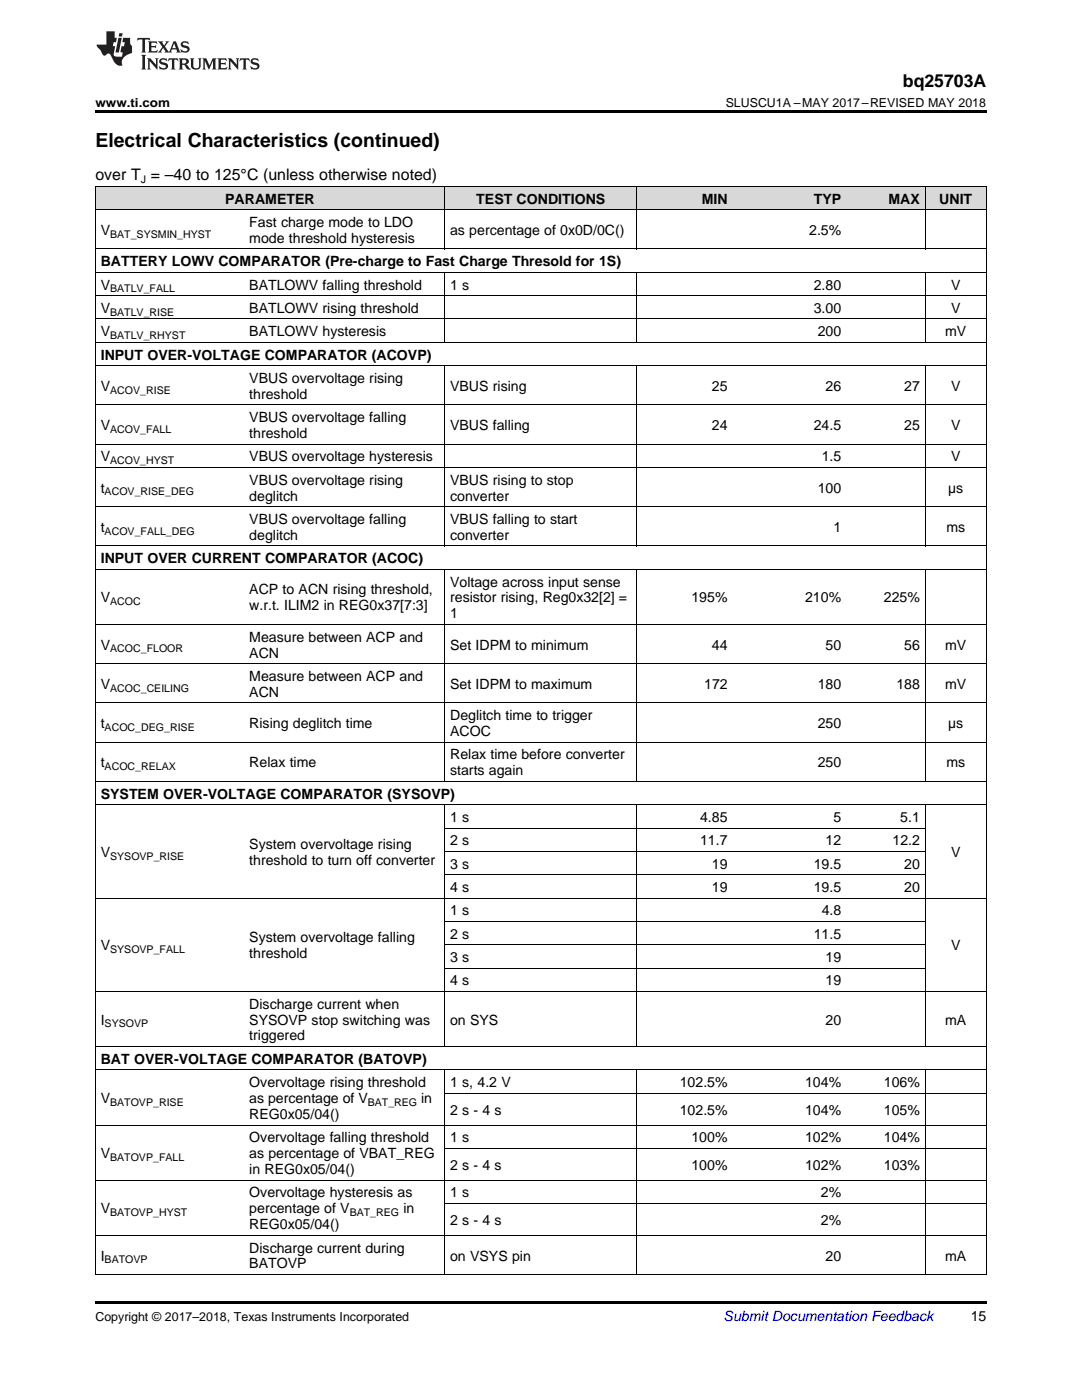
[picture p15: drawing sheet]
<svg xmlns="http://www.w3.org/2000/svg" width="216mm" height="279mm" viewBox="0 0 216 279" stroke-linecap="round" stroke-linejoin="round" font-family="sans-serif">
<defs><g id="words">
<text font-size="3.9" x="19" y="29.3">Electrical Characteristics (continued)</text>
<text font-size="3.5" x="180.2" y="17.3">bq25703A</text>
<text font-size="3.2" x="19" y="36">over T = –40 to 125°C (unless otherwise noted)</text>
<g font-size="2.8">
<text x="44.9" y="40.6">PARAMETER</text>
<text x="95" y="40.6">TEST CONDITIONS</text>
<text x="140" y="40.6">MIN</text>
<text x="162.4" y="40.6">TYP</text>
<text x="177.3" y="40.6">MAX</text>
<text x="187.4" y="40.6">UNIT</text>
<text x="20.1" y="46.9">V</text>
<text x="49.7" y="45.3">Fast charge mode to LDO</text>
<text x="89.8" y="46.9">as percentage of 0x0D/0C()</text>
<text x="161.5" y="46.9">2.5%</text>
<text x="20.1" y="53.1">BATTERY LOWV COMPARATOR (Pre-charge to Fast Charge Thresold for 1S)</text>
<text x="49.7" y="48.5">mode threshold hysteresis</text>
<text x="20.1" y="57.8">V</text>
<text x="49.7" y="57.8">BATLOWV falling threshold</text>
<text x="89.8" y="57.8">1 s</text>
<text x="162.4" y="57.8">2.80</text>
<text x="189.8" y="57.8">V</text>
<text x="20.1" y="62.4">V</text>
<text x="49.7" y="62.4">BATLOWV rising threshold</text>
<text x="162.4" y="62.4">3.00</text>
<text x="189.8" y="62.4">V</text>
<text x="20.1" y="67.1">V</text>
<text x="20.1" y="71.8">INPUT OVER-VOLTAGE COMPARATOR (ACOVP)</text>
<text x="49.7" y="67.1">BATLOWV hysteresis</text>
<text x="163.2" y="67.1">200</text>
<text x="188.6" y="67.1">mV</text>
<text x="20.1" y="78">V</text>
<text x="49.7" y="76.4">VBUS overvoltage rising</text>
<text x="89.8" y="78">VBUS rising</text>
<text x="142.1" y="78">25</text>
<text x="164.7" y="78">26</text>
<text x="180.4" y="78">27</text>
<text x="189.8" y="78">V</text>
<text x="49.7" y="79.6">threshold</text>
<text x="20.1" y="85.8">V</text>
<text x="49.7" y="84.2">VBUS overvoltage falling</text>
<text x="49.7" y="87.4">threshold</text>
<text x="89.8" y="85.8">VBUS falling</text>
<text x="142.1" y="85.8">24</text>
<text x="162.4" y="85.8">24.5</text>
<text x="180.4" y="85.8">25</text>
<text x="189.8" y="85.8">V</text>
<text x="20.1" y="92.1">V</text>
<text x="49.7" y="92.1">VBUS overvoltage hysteresis</text>
<text x="164" y="92.1">1.5</text>
<text x="189.8" y="92.1">V</text>
<text x="20.1" y="98.3">t</text>
<text x="49.7" y="96.7">VBUS overvoltage rising</text>
<text x="49.7" y="99.9">deglitch</text>
<text x="89.8" y="96.7">VBUS rising to stop</text>
<text x="89.8" y="99.9">converter</text>
<text x="163.2" y="98.3">100</text>
<text x="189.2" y="98.3">µs</text>
<text x="20.1" y="106.2">t</text>
<text x="49.7" y="104.6">VBUS overvoltage falling</text>
<text x="49.7" y="107.7">deglitch</text>
<text x="89.8" y="104.6">VBUS falling to start</text>
<text x="89.8" y="107.7">converter</text>
<text x="166.3" y="106.2">1</text>
<text x="188.8" y="106.2">ms</text>
<text x="20.1" y="112.4">INPUT OVER CURRENT COMPARATOR (ACOC)</text>
<text x="49.7" y="118.6">ACP to ACN rising threshold,</text>
<text x="89.8" y="117.1">Voltage across input sense</text>
<text x="20.1" y="120.2">V</text>
<text x="49.7" y="121.8">w.r.t. ILIM2 in REG0x37[7:3]</text>
<text x="89.8" y="120.2">resistor rising, Reg0x32[2] =</text>
<text x="89.8" y="123.4">1</text>
<text x="138" y="120.2">195%</text>
<text x="160.7" y="120.2">210%</text>
<text x="176.4" y="120.2">225%</text>
<text x="20.1" y="129.6">V</text>
<text x="49.7" y="128.1">Measure between ACP and</text>
<text x="49.7" y="131.2">ACN</text>
<text x="89.8" y="129.6">Set IDPM to minimum</text>
<text x="142.1" y="129.6">44</text>
<text x="164.7" y="129.6">50</text>
<text x="180.4" y="129.6">56</text>
<text x="188.6" y="129.6">mV</text>
<text x="20.1" y="137.5">V</text>
<text x="49.7" y="135.9">Measure between ACP and</text>
<text x="89.8" y="137.5">Set IDPM to maximum</text>
<text x="140.5" y="137.5">172</text>
<text x="163.2" y="137.5">180</text>
<text x="178.9" y="137.5">188</text>
<text x="188.6" y="137.5">mV</text>
<text x="49.7" y="139.1">ACN</text>
<text x="89.8" y="143.7">Deglitch time to trigger</text>
<text x="20.1" y="145.3">t</text>
<text x="49.7" y="145.3">Rising deglitch time</text>
<text x="89.8" y="146.9">ACOC</text>
<text x="163.2" y="145.3">250</text>
<text x="189.2" y="145.3">µs</text>
<text x="20.1" y="153.1">t</text>
<text x="49.7" y="153.1">Relax time</text>
<text x="89.8" y="151.6">Relax time before converter</text>
<text x="89.8" y="154.7">starts again</text>
<text x="163.2" y="153.1">250</text>
<text x="188.8" y="153.1">ms</text>
<text x="20.1" y="159.4">SYSTEM OVER-VOLTAGE COMPARATOR (SYSOVP)</text>
<text x="89.8" y="164">1 s</text>
<text x="139.7" y="164">4.85</text>
<text x="166.3" y="164">5</text>
<text x="179.6" y="164">5.1</text>
<text x="20.1" y="171">V</text>
<text x="49.7" y="169.4">System overvoltage rising</text>
<text x="49.7" y="172.6">threshold to turn off converter</text>
<text x="89.8" y="168.7">2 s</text>
<text x="89.8" y="173.4">3 s</text>
<text x="139.7" y="168.7">11.7</text>
<text x="142.1" y="173.4">19</text>
<text x="162.4" y="173.4">19.5</text>
<text x="164.7" y="168.7">12</text>
<text x="178.1" y="168.7">12.2</text>
<text x="180.4" y="173.4">20</text>
<text x="189.8" y="171">V</text>
<text x="89.8" y="178">4 s</text>
<text x="142.1" y="178">19</text>
<text x="162.4" y="178">19.5</text>
<text x="180.4" y="178">20</text>
<text x="89.8" y="182.7">1 s</text>
<text x="164" y="182.7">4.8</text>
<text x="20.1" y="189.7">V</text>
<text x="49.7" y="188.1">System overvoltage falling</text>
<text x="49.7" y="191.2">threshold</text>
<text x="89.8" y="187.3">2 s</text>
<text x="89.8" y="192">3 s</text>
<text x="162.4" y="187.3">11.5</text>
<text x="164.7" y="192">19</text>
<text x="189.8" y="189.7">V</text>
<text x="89.8" y="196.6">4 s</text>
<text x="164.7" y="196.6">19</text>
<text x="49.7" y="201.3">Discharge current when</text>
<text x="20.1" y="204.5">I</text>
<text x="49.7" y="204.5">SYSOVP stop switching was</text>
<text x="49.7" y="207.6">triggered</text>
<text x="89.8" y="204.5">on SYS</text>
<text x="164.7" y="204.5">20</text>
<text x="188.6" y="204.5">mA</text>
<text x="20.1" y="212.3">BAT OVER-VOLTAGE COMPARATOR (BATOVP)</text>
<text x="20.1" y="220.1">V</text>
<text x="49.7" y="217">Overvoltage rising threshold</text>
<text x="49.7" y="220.1">as percentage of V</text>
<text x="84" y="220.1">in</text>
<text x="89.8" y="217">1 s, 4.2 V</text>
<text x="135.6" y="217">102.5%</text>
<text x="160.7" y="217">104%</text>
<text x="176.4" y="217">106%</text>
<text x="49.7" y="223.3">REG0x05/04()</text>
<text x="49.7" y="228">Overvoltage falling threshold</text>
<text x="89.8" y="222.5">2 s - 4 s</text>
<text x="89.8" y="228">1 s</text>
<text x="135.6" y="222.5">102.5%</text>
<text x="138" y="228">100%</text>
<text x="160.7" y="222.5">104%</text>
<text x="160.7" y="228">102%</text>
<text x="176.4" y="222.5">105%</text>
<text x="176.4" y="228">104%</text>
<text x="20.1" y="231.1">V</text>
<text x="49.7" y="231.1">as percentage of VBAT_REG</text>
<text x="89.8" y="233.5">2 s - 4 s</text>
<text x="138" y="233.5">100%</text>
<text x="160.7" y="233.5">102%</text>
<text x="176.4" y="233.5">103%</text>
<text x="49.7" y="234.3">in REG0x05/04()</text>
<text x="49.7" y="239">Overvoltage hysteresis as</text>
<text x="89.8" y="239">1 s</text>
<text x="163.8" y="239">2%</text>
<text x="20.1" y="242.1">V</text>
<text x="49.7" y="242.1">percentage of V</text>
<text x="49.7" y="245.3">REG0x05/04()</text>
<text x="80.5" y="242.1">in</text>
<text x="89.8" y="244.5">2 s - 4 s</text>
<text x="163.8" y="244.5">2%</text>
<text x="20.1" y="251.6">I</text>
<text x="49.7" y="250">Discharge current during</text>
<text x="89.8" y="251.6">on VSYS pin</text>
<text x="164.7" y="251.6">20</text>
<text x="188.6" y="251.6">mA</text>
<text x="49.7" y="253.2">BATOVP</text>
<text x="193.7" y="263.6">15</text>
</g>
<text font-size="2.8" fill="#0000c8" x="144.4" y="263.6">Submit Documentation Feedback</text>
<g font-size="2.5">
<text x="19" y="21.4">www.ti.com</text>
<text x="144.8" y="21.4">SLUSCU1A –MAY 2017–REVISED MAY 2018</text>
<text x="19" y="263.6">Copyright © 2017–2018, Texas Instruments Incorporated</text>
</g>
<g font-size="2.1">
<text x="28.1" y="36.6">J</text>
<text x="22" y="47.4">BAT_SYSMIN_HYST</text>
<text x="22" y="58.3">BATLV_FALL</text>
<text x="22" y="63">BATLV_RISE</text>
<text x="22" y="67.7">BATLV_RHYST</text>
<text x="22" y="78.6">ACOV_RISE</text>
<text x="22" y="86.4">ACOV_FALL</text>
<text x="22" y="92.6">ACOV_HYST</text>
<text x="20.9" y="98.9">ACOV_RISE_DEG</text>
<text x="20.9" y="106.7">ACOV_FALL_DEG</text>
<text x="22" y="120.8">ACOC</text>
<text x="22" y="130.2">ACOC_FLOOR</text>
<text x="22" y="138">ACOC_CEILING</text>
<text x="20.9" y="145.9">ACOC_DEG_RISE</text>
<text x="20.9" y="153.7">ACOC_RELAX</text>
<text x="22" y="171.6">SYSOVP_RISE</text>
<text x="22" y="190.2">SYSOVP_FALL</text>
<text x="20.9" y="205">SYSOVP</text>
<text x="22" y="220.7">BATOVP_RISE</text>
<text x="73.4" y="220.7">BAT_REG</text>
<text x="22" y="231.7">BATOVP_FALL</text>
<text x="22" y="242.7">BATOVP_HYST</text>
<text x="69.8" y="242.7">BAT_REG</text>
<text x="20.9" y="252.1">BATOVP</text>
</g>
</g></defs>
<g fill="#d8d8d8">
<path d="M19 37.3h29.7v4.6h-29.7z"/>
<path d="M48.7 37.3h40.1v4.6h-40.1z"/>
<path d="M88.8 37.3h38.3v4.6h-38.3z"/>
<path d="M127.1 37.3h19.2v4.6h-19.2z"/>
<path d="M146.3 37.3h22.6v4.6h-22.6z"/>
<path d="M168.9 37.3h15.7v4.6h-15.7z"/>
<path d="M184.6 37.3h12.2v4.6h-12.2z"/>
</g>
<path d="M19 22h177.8v.5h-177.8zM19 259.7h177.8v.5h-177.8z" fill="#000"/>
<g fill="none" stroke="#000" stroke-width=".2">
<path d="M19 37.2h177.8M19.1 37.2v217.2M88.7 37.2v12.5M127.1 37.2v12.5M184.6 37.2v12.5M196.8 37.2v217.2M19 59h177.8M19 54.3h177.8M19 49.7h177.8M19 41.9h177.8M88.7 54.4v14M127.1 54.4v14"/>
<path d="M184.6 54.4v14M19 73h177.8M19 68.3h177.8M19 63.7h177.8M88.7 73v36M127.1 73v36M184.6 73v36M19 93.3h177.8M19 88.6h177.8M19 80.8h177.8M19 113.6h177.8M19 109h177.8"/>
<path d="M19 101.1h177.8M88.7 113.7v42.3M127.1 113.7v42.3M184.6 113.7v42.3M19 132.5h177.8M19 124.6h177.8M19 155.9h177.8M19 148.1h177.8M19 140.3h177.8M19 179.2h177.8M19 160.6h177.8M88.7 160.7v48.2"/>
<path d="M88.8 174.6h95.8M88.8 169.9h95.8M88.8 165.3h95.8M127.1 160.7v48.2M184.6 160.7v48.2M19 197.9h177.8M88.8 193.2h95.8M88.8 188.5h95.8M88.8 183.9h95.8M19 213.5h177.8M19 208.9h177.8M88.7 213.6v40.8"/>
<path d="M88.8 218.2h108M127.1 213.6v40.8M184.6 213.6v40.8M19 235.5h177.8M19 224.5h177.8M88.8 229.2h108M19 254.4h177.8M19 246.5h177.8M88.8 240.2h108"/>
</g>
<g fill="#231f20">
<path d="M27.5 7.6l-.1 .5 .4-.2h.6v.1v2.1l-.2 .4h1l-.3-.4v-2.1l.1-.1h.5l.5 .2-.2-.5zM29.5 8.3l.2 .3v1.5l-.2 .4h1.8l.2-.6a1.04 1.04 0 0 1-1.3 .2v-.7h.6l.3 .2v-.6l-.3 .2h-.6v-.6l.8-.1 .4 .3-.2-.5zM31.5 8.3l.9 1.1-.9 1.1h.8l-.2-.2 .5-.7 .4 .7-.2 .2h1.5l-.1-.2 .1-.4h.9l.1 .4-.2 .2h1l-.3-.3-.7-1.9h-.5l-.9 2-.8-1 .9-1h-.8l.1 .3-.3 .5-.4-.6 .2-.2zM34.7 8.6l.4 1h-.7zM36.3 8.4a.63 .63 0 0 0-.2 .7 .63 .63 0 0 0 .6 .4l.6 .2 .1 .2a.75 .75 0 0 1-.7 .4 .75 .75 0 0 1-.6-.5l.1 .7 .1-.1a1.11 1.11 0 0 0 1.5-.6 1.13 1.13 0 0 0-1.2-.8l-.1-.4a1.04 1.04 0 0 1 1.2 .2l-.2-.5-.1 .1-.5-.2zM28.2 10.9l.2 .4v2.2l-.2 .4h1l-.3-.4v-2.2l.3-.4zM29.3 11.6l.3 .4v1.5l-.3 .4h.8l-.2-.4v-1.3l1.5 1.7v-1.9l.2-.4h-.7l.2 .4v.9l-1.1-1.3zM32 11.8a.62 .62 0 0 0-.2 .7 .62 .62 0 0 0 .6 .4l.6 .1 .1 .3a.76 .76 0 0 1-.7 .3 .76 .76 0 0 1-.6-.4l.1 .7 .1-.1a1.11 1.11 0 0 0 1.5-.6 1.13 1.13 0 0 0-1.2-.8l-.1-.4a1.04 1.04 0 0 1 1.2 .2l-.2-.6-.1 .1-.5-.1zM33.7 11.6l-.2 .6a.61 .61 0 0 1 .8-.3v1.6l-.2 .4h.9l-.2-.4v-1.6a.63 .63 0 0 1 .8 .3l-.2-.6zM35.6 11.6l.3 .4v1.5l-.3 .4h1l-.2-.2v-.8l.5 .2a.76 .76 0 0 0 1.2 .7l-1-1a.58 .58 0 0 0 .6-.5 .58 .58 0 0 0-.5-.6zM36.4 11.9h.1a.45 .45 0 0 1 .5 .1 .45 .45 0 0 1 .1 .5l-.7 .2zM37.9 11.6l.2 .2a2.17 2.17 0 0 0 .3 1.9 .99 .99 0 0 0 1.6-.6v-1.1l.2-.4h-.7l.2 .2a1.92 1.92 0 0 1-.2 1.8 .6 .6 0 0 1-.9-.5v-1.1l.2-.4zM40.4 11.6l.2 .4v1.5l-.2 .4h.7l-.2-.4v-1.4l.8 1.8 .8-1.8v1.4l-.2 .4h.9l-.2-.4v-1.5l.2-.4h-.8l-.6 1.5-.6-1.5zM43.4 11.6l.2 .4v1.5l-.2 .4h1.8l.2-.6a1.04 1.04 0 0 1-1.3 .1v-.6h.5l.4 .2v-.6l-.4 .2h-.5v-.7h.8l.3 .3-.1-.6zM45.5 11.6l.2 .4v1.5l-.2 .4h.7l-.2-.4v-1.3l1.5 1.7v-1.9l.2-.4h-.7l.2 .4v.9l-1.1-1.3zM47.9 11.6l-.1 .6a.61 .61 0 0 1 .8-.3v1.6l-.3 .4h1l-.3-.4 .1-1.6a.63 .63 0 0 1 .7 .3l-.1-.6zM50.2 11.8a.62 .62 0 0 0-.2 .7 .62 .62 0 0 0 .6 .4l.6 .1 .2 .3a.76 .76 0 0 1-.8 .3 .76 .76 0 0 1-.6-.4l.1 .7 .2-.1a1.11 1.11 0 0 0 1.5-.6 1.13 1.13 0 0 0-1.3-.8l-.1-.4a1.04 1.04 0 0 1 1.2 .2l-.1-.6-.2 .1-.5-.1z"/>
<path d="M21.2 6.3v2.6h-1.9l.1 .4 .7 .9a.91 .91 0 0 0 1 .8 .56 .56 0 0 1 .5-.3 .56 .56 0 0 1 .5 .3l.4 .8a1.53 1.53 0 0 0 1.9 1.2 1.54 1.54 0 0 1 1-2.1l.9-.3v-1.4a1.52 1.52 0 0 1-.3-1.6h-1.4l-.2 .8h.5l-.2 .8h-.4l-.2 1v.2l.4 .1-.2 .8a1.93 1.93 0 0 1-1.6-.3l.3-1.8h-.5l.2-.8h.4l.2-.8h-.4v-1.3zM23.6 7.6l-.6 2.9h.7l.6-2.9zM23.8 6.6l-.1 .7h.6l.2-.7z"/>
</g>
<use href="#words"/>
</svg>
